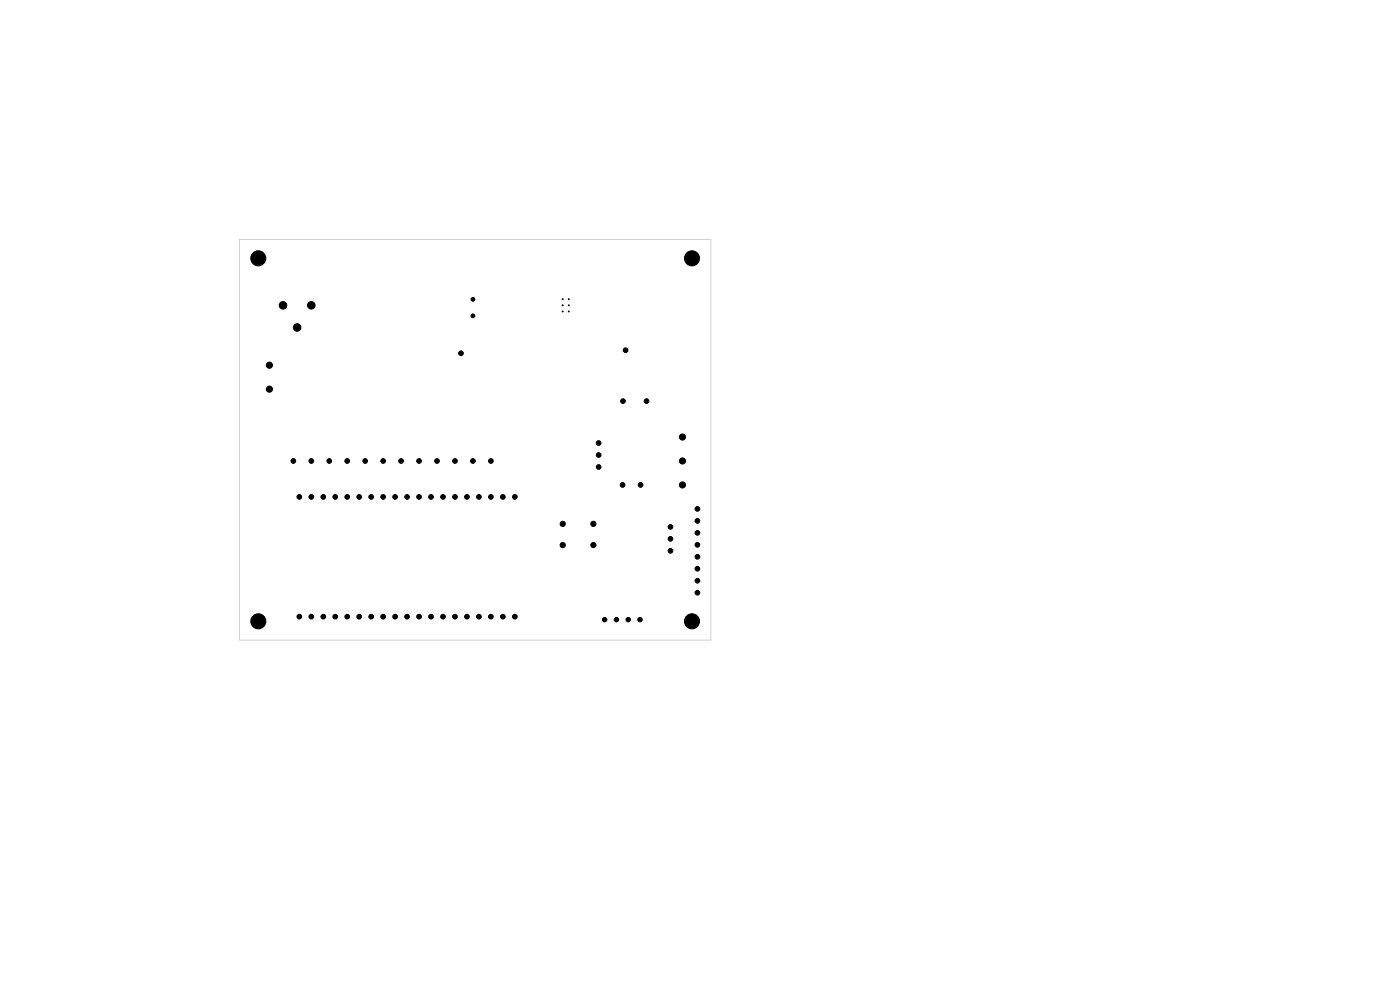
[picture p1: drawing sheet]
<svg xmlns="http://www.w3.org/2000/svg" width="297mm" height="210mm" viewBox="0 0 297 210" stroke-linecap="round" stroke-linejoin="round" font-family="sans-serif">
<path d="M50.8 50.8h100v85h-100z" fill="none" stroke="#d0d2cd" stroke-width=".21"/>
<g fill="#000" stroke="#000" stroke-width=".21">
<circle cx="54.8" cy="54.8" r="1.6"/>
<circle cx="146.8" cy="54.8" r="1.6"/>
<circle cx="57.1" cy="77.5" r=".65"/>
<circle cx="60" cy="64.8" r=".8"/>
<circle cx="63" cy="69.5" r=".8"/>
<circle cx="66" cy="64.8" r=".8"/>
<circle cx="97.8" cy="74.9" r=".5"/>
<circle cx="100.3" cy="67" r=".4"/>
<circle cx="100.3" cy="63.5" r=".4"/>
<circle cx="119.4" cy="64.8" r=".1"/>
<circle cx="119.4" cy="63.5" r=".1"/>
<circle cx="119.4" cy="66.1" r=".1"/>
<circle cx="120.7" cy="64.8" r=".1"/>
<circle cx="120.7" cy="63.5" r=".1"/>
<circle cx="120.7" cy="66.1" r=".1"/>
<circle cx="132.7" cy="74.3" r=".5"/>
<circle cx="57.1" cy="82.5" r=".65"/>
<circle cx="62.2" cy="97.8" r=".5"/>
<circle cx="66" cy="97.8" r=".5"/>
<circle cx="69.8" cy="97.8" r=".5"/>
<circle cx="73.7" cy="97.8" r=".5"/>
<circle cx="77.5" cy="97.8" r=".5"/>
<circle cx="81.3" cy="97.8" r=".5"/>
<circle cx="85.1" cy="97.8" r=".5"/>
<circle cx="88.9" cy="97.8" r=".5"/>
<circle cx="92.7" cy="97.8" r=".5"/>
<circle cx="96.5" cy="97.8" r=".5"/>
<circle cx="100.3" cy="97.8" r=".5"/>
<circle cx="104.1" cy="97.8" r=".5"/>
<circle cx="127" cy="96.5" r=".5"/>
<circle cx="127" cy="94" r=".5"/>
<circle cx="127" cy="99.1" r=".5"/>
<circle cx="132.2" cy="85.1" r=".5"/>
<circle cx="137.2" cy="85.1" r=".5"/>
<circle cx="144.8" cy="97.8" r=".65"/>
<circle cx="144.8" cy="92.7" r=".65"/>
<circle cx="63.5" cy="105.4" r=".5"/>
<circle cx="66" cy="105.4" r=".5"/>
<circle cx="68.6" cy="105.4" r=".5"/>
<circle cx="71.1" cy="105.4" r=".5"/>
<circle cx="73.7" cy="105.4" r=".5"/>
<circle cx="76.2" cy="105.4" r=".5"/>
<circle cx="78.7" cy="105.4" r=".5"/>
<circle cx="81.3" cy="105.4" r=".5"/>
<circle cx="83.8" cy="105.4" r=".5"/>
<circle cx="86.4" cy="105.4" r=".5"/>
<circle cx="88.9" cy="105.4" r=".5"/>
<circle cx="91.4" cy="105.4" r=".5"/>
<circle cx="94" cy="105.4" r=".5"/>
<circle cx="96.5" cy="105.4" r=".5"/>
<circle cx="99.1" cy="105.4" r=".5"/>
<circle cx="101.6" cy="105.4" r=".5"/>
<circle cx="104.1" cy="105.4" r=".5"/>
<circle cx="106.7" cy="105.4" r=".5"/>
<circle cx="109.2" cy="105.4" r=".5"/>
<circle cx="119.4" cy="111.1" r=".55"/>
<circle cx="119.4" cy="115.6" r=".55"/>
<circle cx="125.9" cy="111.1" r=".55"/>
<circle cx="125.9" cy="115.6" r=".55"/>
<circle cx="132.1" cy="102.9" r=".5"/>
<circle cx="135.9" cy="102.9" r=".5"/>
<circle cx="142.2" cy="116.8" r=".5"/>
<circle cx="142.2" cy="114.3" r=".5"/>
<circle cx="142.2" cy="111.8" r=".5"/>
<circle cx="144.8" cy="102.9" r=".65"/>
<circle cx="148" cy="113" r=".5"/>
<circle cx="148" cy="110.5" r=".5"/>
<circle cx="148" cy="107.9" r=".5"/>
<circle cx="148" cy="115.6" r=".5"/>
<circle cx="148" cy="118.1" r=".5"/>
<circle cx="54.8" cy="131.8" r="1.6"/>
<circle cx="63.5" cy="130.8" r=".5"/>
<circle cx="66" cy="130.8" r=".5"/>
<circle cx="68.6" cy="130.8" r=".5"/>
<circle cx="71.1" cy="130.8" r=".5"/>
<circle cx="73.7" cy="130.8" r=".5"/>
<circle cx="76.2" cy="130.8" r=".5"/>
<circle cx="78.7" cy="130.8" r=".5"/>
<circle cx="81.3" cy="130.8" r=".5"/>
<circle cx="83.8" cy="130.8" r=".5"/>
<circle cx="86.4" cy="130.8" r=".5"/>
<circle cx="88.9" cy="130.8" r=".5"/>
<circle cx="91.4" cy="130.8" r=".5"/>
<circle cx="94" cy="130.8" r=".5"/>
<circle cx="96.5" cy="130.8" r=".5"/>
<circle cx="99.1" cy="130.8" r=".5"/>
<circle cx="101.6" cy="130.8" r=".5"/>
<circle cx="104.1" cy="130.8" r=".5"/>
<circle cx="106.7" cy="130.8" r=".5"/>
<circle cx="109.2" cy="130.8" r=".5"/>
<circle cx="128.3" cy="131.4" r=".47"/>
<circle cx="130.8" cy="131.4" r=".48"/>
<circle cx="133.3" cy="131.4" r=".47"/>
<circle cx="135.8" cy="131.4" r=".48"/>
<circle cx="146.8" cy="131.8" r="1.6"/>
<circle cx="148" cy="120.6" r=".5"/>
<circle cx="148" cy="123.2" r=".5"/>
<circle cx="148" cy="125.7" r=".5"/>
</g>
</svg>
